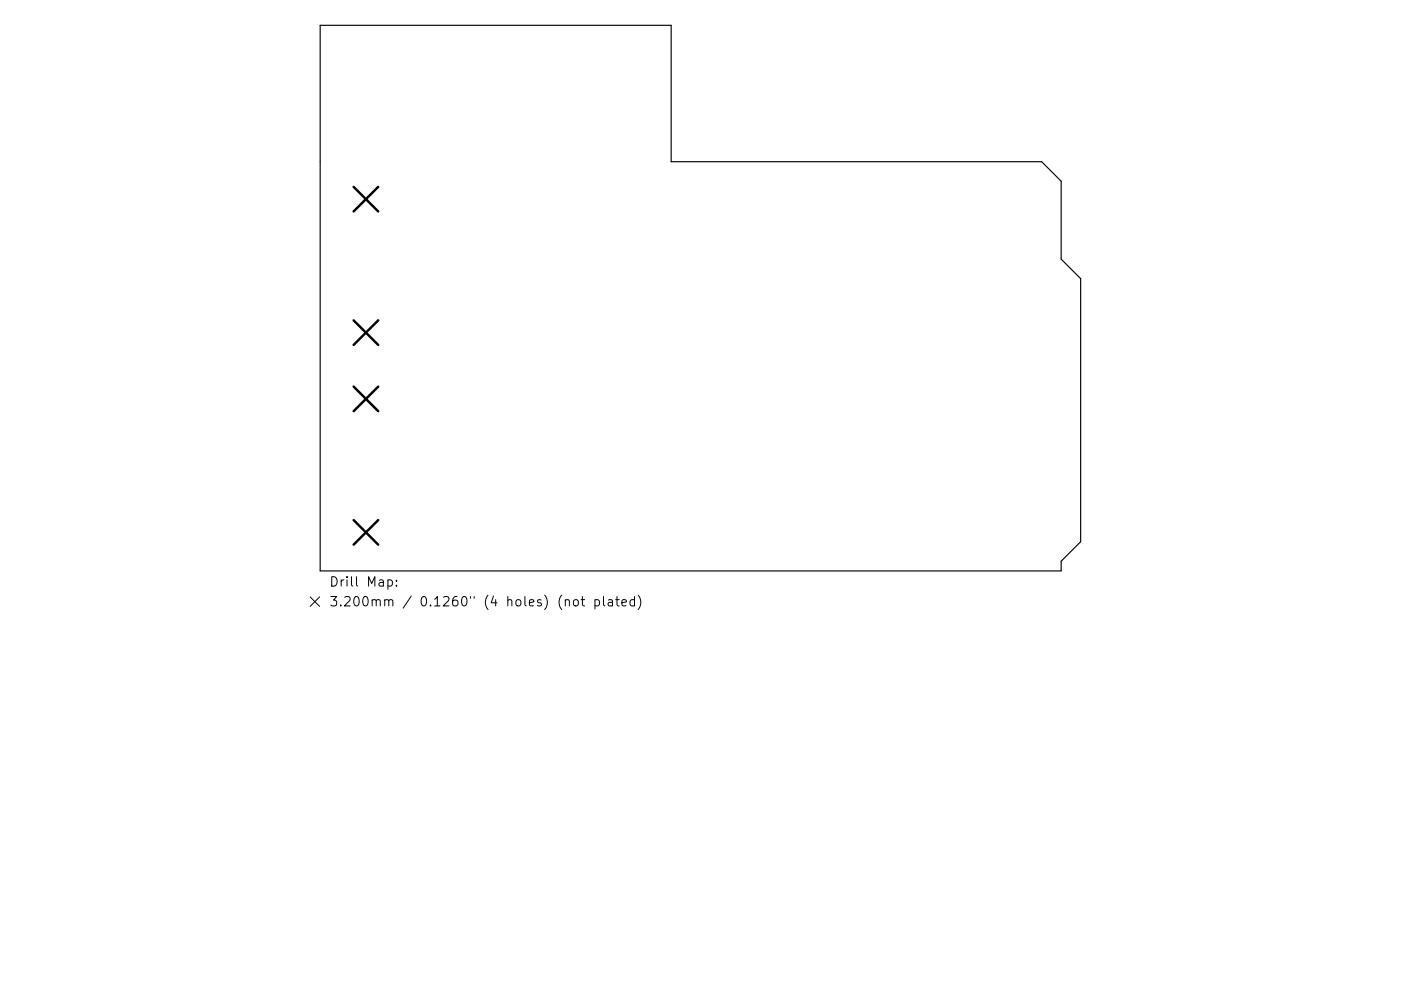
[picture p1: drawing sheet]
<svg xmlns="http://www.w3.org/2000/svg" width="297mm" height="210mm" viewBox="0 0 297 210" stroke-linecap="round" stroke-linejoin="round" font-family="sans-serif">
<defs><g id="words">
<g font-size="2.8">
<text x="69.8" y="124.5">Drill Map:</text>
<text x="69.8" y="128.7">3.200mm / 0.1260&quot; (4 holes) (not plated)</text>
</g>
</g></defs>
<path d="M67.9 5.4h74.4v28.9h78.6l4.1 4.1v16.6l4.1 4.1v55.8l-4.1 4.2v2h-157.1z" fill="none" stroke="#000" stroke-width=".24"/>
<path d="M75 39.6l5.2 5.3M80.2 39.6l-5.2 5.3M75 68l5.2 5.2M80.2 68l-5.2 5.2M75 82l5.2 5.2M80.2 82l-5.2 5.2M75 110.3l5.2 5.3M80.2 110.3l-5.2 5.3" fill="none" stroke="#000" stroke-width=".52"/>
<g fill="none" stroke="#000" stroke-width=".21">
<path d="M65.8 126.7l2 2M67.8 126.7l-2 2M82.2 123.1l.6-.1 .4 .4v.6l-.2 .3h-.8M84.1 124.2v.2M84.1 123.1v.2M119.9 127.4l.2-.2 .5 .1 .1 1.3M121.7 127.4l.3-.2a.54 .54 0 0 1 .6 .4v.6a.54 .54 0 0 1-.5 .4 .54 .54 0 0 1-.5-.4zM123.2 127.2h.8M123.5 126.6v1.7l.1 .2 .4 .1M126.1 127.3l.6-.1 .4 .4v.6l-.2 .3h-.8M126.1 127.2v2M128 126.6v1.7l.2 .3"/>
<path d="M129 127.3h.8l.1 1.3M129.9 127.7l-.7 .1a.39 .39 0 0 0-.3 .4 .39 .39 0 0 0 .3 .4l.7-.1M130.5 127.2h.8M130.8 126.6v1.7l.1 .2 .4 .1M131.9 127.9l.9-.2-.1-.4-.6-.1-.2 .3 .1 1h.7M134.5 127.3l-.5-.1-.4 .4v.6l.2 .3h.7M134.5 126.6v2M135.3 126.3a2.29 2.29 0 0 1 0 3"/>
</g>
<use href="#words"/>
</svg>
